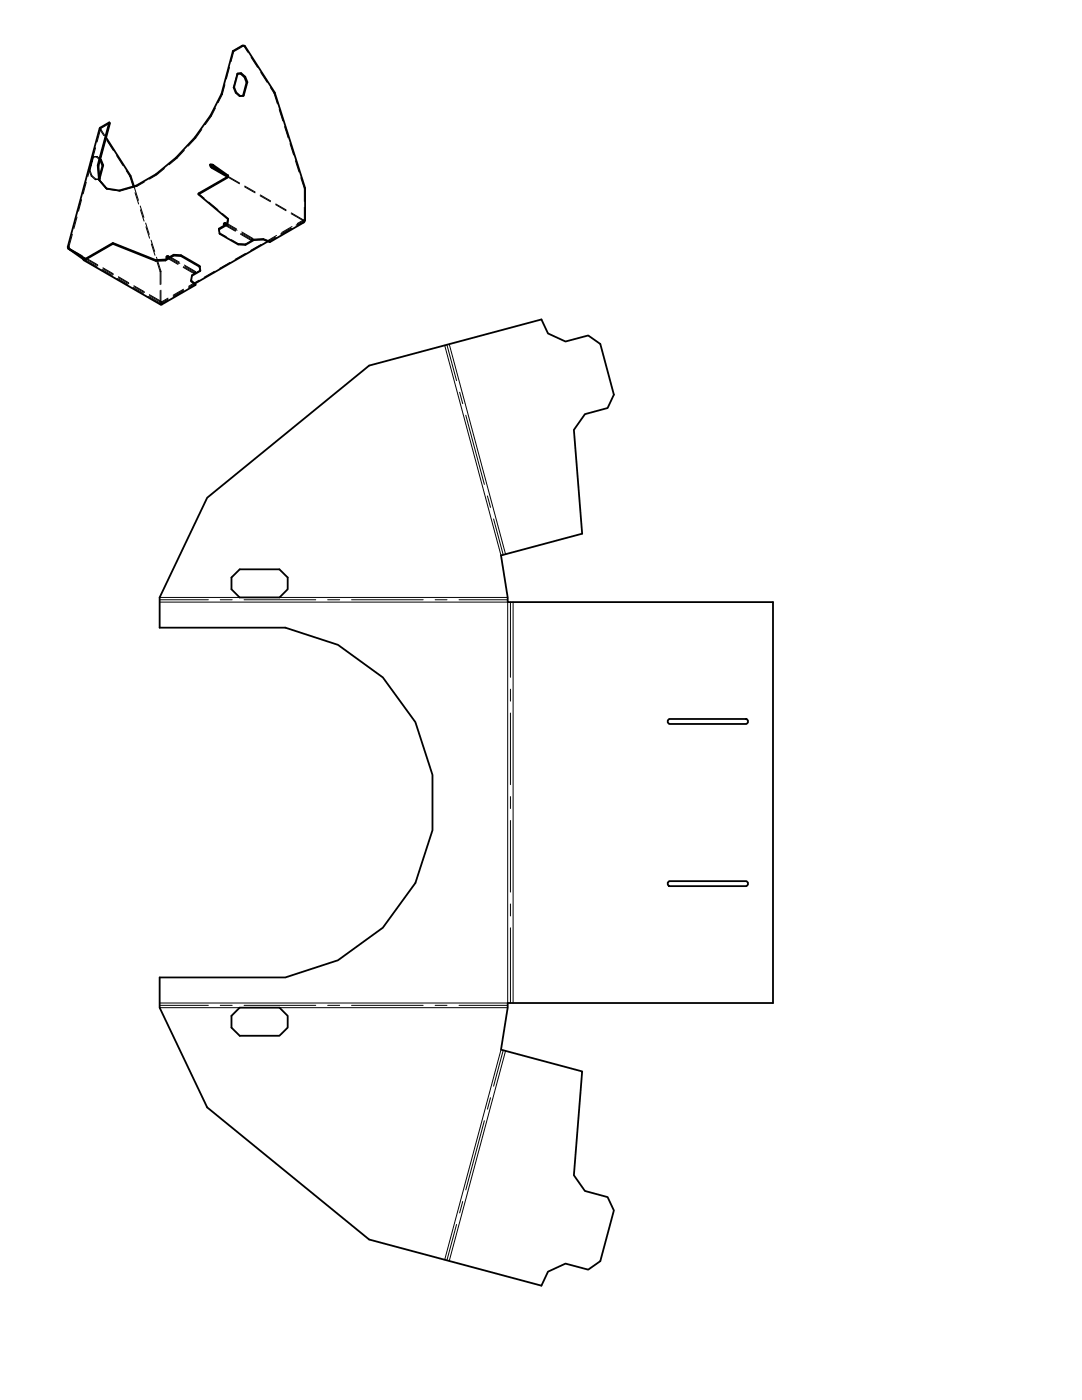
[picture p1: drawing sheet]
<svg xmlns="http://www.w3.org/2000/svg" width="216mm" height="279mm" viewBox="0 0 216 279" stroke-linecap="round" stroke-linejoin="round" font-family="sans-serif">
<!-- layer: Hidden -->
<g fill="none" stroke="#000" stroke-width=".2">
<path d="M44.2 18.8l.1 .1M44.3 18.9l-.8 1.6M44.9 16.9l-.6 2M45.8 13.4l-.6 2.3M46.5 10.2l.1 .1M46.5 17.5l.5 1 .8 .7 .7-.1M46.6 10.3l-.5 2M46.7 17.4l-.2 .1M47.1 18.4l-.1 .1M47.3 14.8h.1M47.3 14.8l-.8 2.7M47.4 14.7l-.1 .1"/>
<path d="M47.9 19.2h-.1M48.6 19.1l-.1 .1M48.7 9.3l-.2-.1-1.9 1.1M48.7 9.3l.8 1.1M48.9 9.2l-.2 .1M50.1 11.4l1.3 2M52 14.5l1.3 1.9M54 17.5l.7 1.1M54.7 18.6l.7 2.1M54.8 18.5l-.1 .1M16.3 39.8l-.6 2.3M17.2 36.4l-.6 2.3"/>
<path d="M17.8 34.1l.4 1 .8 .8 .7-.1 .1-.5M17.9 34l.5 1.1M18.1 32.9l-.6 2.3M18.2 35.1h.2l.8 .7M18.5 31.4l.7-.1 .8 .7M18.7 31.3l-.8 2.7-.1 .1 .7-2.7M19.1 29.5l-.7 2.3M19.4 31.2l-.9 .2M19.4 31.2l.6 .6M19.4 31.2l-.2 .1M19.7 35.8l.2-.1-.9 .2M19.9 25.6l.1 .3"/>
<path d="M20 25.9l.7 1.2M20.1 25.7l-.7 2.6M20.1 25.8l-.1 .1M20.1 25.8l1.1 1.7M21.3 28l1.3 2.1M21.4 37.8l-.2-.2 .2 .2 2.5 .3M21.9 24.6l-1.8 1v.2M23.3 31.1l1.3 2M25.2 34.1l.7 1.1M25.9 35.2l.7 2.1M26.1 35.1l-.2 .1M26.7 37.2l.9 2.8"/>
<path d="M26.9 38.5l.8 2.2M27.3 37.2l-3.4 .9-.1-.1M28.8 36.3l-1.5 .9-.1-.2M31.3 34.9l-1.5 .9M32.8 33.6l-1.5 1.3-.2-.1M35.1 31.5l.2 .1M35.3 31.6l-1.6 1.3M36.8 30l-1.5 1.6M39.1 27.6l-1.5 1.5M39.6 38.6l1.1 1M40.3 25.8l-1.2 1.8-.2-.2M42.2 23.2l-1.2 1.7"/>
<path d="M43 21.5l-.8 1.7-.2-.2M45.3 35.3l2.5 1.4M45.4 35.1l2.4 1.4M48.8 37.3l2.1 1.2M48.8 37.1l2.1 1.2M51.9 39.1l2.1 1.2M51.9 38.9l2.1 1.2M55.7 21.8l.7 2.3M56.8 25.3l.7 2.2M57.9 28.7l.7 2.2M58.9 32.1l.8 2.2M60 35.5l.7 2.1"/>
<path d="M60.7 37.6v2.6M60.9 37.5l-.2 .1M13.6 49.2l.2 .4M13.8 49.3l.1 .3 2.5 1.5M13.8 49.6l1.5 1M13.8 49.6h-.1M14.4 46.8l-.7 2.6M15.4 43.3l-.6 2.3M16.8 51.7l2.5 1.5M17.1 51.6l2.4 1.4M17.4 51.7l2.1 1.2M20.4 53.8l2 1.2"/>
<path d="M20.5 53.4l2.1 1.2M20.6 53.6l2 1.2M23.5 55.6l2 1.2M23.6 55.2l2.1 1.2M23.6 55.4l2.1 1.2M26.5 57.4l2.1 1.1M26.7 57l2.1 1.2M26.7 57.2l2.1 1.2M28 41.1l.7 2.3M28 41.9l.7 2.2M29.1 44.5l.7 2.3M29.1 45.3l.7 2.2"/>
<path d="M29.6 59.1l2.6 1.5M29.8 58.8l2.5 1.4M29.8 59l2.5 1.4M30.1 47.9l.8 2.3M30.2 48.7l.7 2.2M31.2 51.3l.9 2.8M31.3 52.1l.7 2.1M32 58v2.8M32 54.2v2.6M32.1 57.9v2.7l1.5-.8M32.1 54.1l-.1 .1M32.1 54.1v2.6"/>
<path d="M33.2 51.2l.1 .1M33.3 51l-.1 .3M33.4 51.5l2.1 1.3M33.5 59.7l-1.2 .7M33.5 59.5l-1.2 .7M33.5 51.2v-.2l2.3 1.3M33.5 51h-.2v.2M33.6 51.5l2 1.1M33.8 51.4l2.1 1.2M36.6 53.4l2.3 1.2M36.6 57.9l-2.1 1.2M36.6 57.7l-2 1.2"/>
<path d="M36.6 53.2l2.1 1.2M36.7 58l-2.1 1.2M36.8 52.9l2.2 1.3v.2M36.9 53.1l2.1 1.3-.1 .2M38.1 56h.1M38.3 54.9l-.2 1.2M38.7 54.6v-.2h.2v.2M38.9 56.6l-1.3 .7M39 56.7l-1.3 .7M39 54.3l-.1 .1M39.7 55.9l-2 1.2M40 53.9l-1.7 1v.1"/>
<path d="M41.7 40.3l1.8 1.5M42.8 54.1l-2.1 1.2M43.7 45.6l.1 .9M43.8 46.5l1.3 .7M43.8 46.5v.2M44.4 42.6l1.1 1v.1v-.1M44.6 44.6l.1 .1M44.8 44.6v-.2l-.2 .3M44.8 44.4h.2v.2M44.9 44.9l2.1 1.2M45 44.4l2.2 1.3M45 44.9l2 1.1"/>
<path d="M45.2 44.7l2.1 1.3M45.9 52.4l-2.1 1.2M46.2 47.8l1.3 .8M47.5 48.6v.2M48 46.7l2.1 1.3 .3-.1v-.1M48.1 46.6l2 1.2M48.2 46.3l2.2 1.3v.2M48.3 46.5l2.1 1.3M49 48.7v.2M49 50.6l-2.1 1.2M50.3 47.8h-.2v.2M50.4 47.7l-.1 .3"/>
<path d="M50.7 47.7v.2M52.1 48.8l-2.1 1.2M52.6 47.6v.2M53.8 48.1l-1.2-.5-1.9 .1-1.7 1-1.5-.1M53.8 48.1v.2M54.9 47.3l-1.4 .9M55 40.9l2.1 1.2M55 40.7l2.1 1.2M55.1 47.4l-1.3 .7M55.2 47l-2.1 1.2M58 45.5l-2 1.2M58.1 42.7l2.5 1.4"/>
<path d="M58.1 42.5l2.5 1.4M58.2 45.6l-2 1.2M58.3 45.2l-2.1 1.2M60.6 43.9l-1.3 .7M60.6 43.9v.2M60.6 44.1l-1.5 .8M60.7 41.4v2.6l-.1 .2-1.3 .8M32.3 60.2v.2"/>
</g>
<!-- layer: Visible -->
<g fill="none" stroke="#000" stroke-width=".36">
<path d="M47.4 14.8l.6-.1 .8 .7 .4 1.1-.7 2.6M48 14.7l.1-.1 .8 .7M48.1 14.6l-.7 .1-.7 2.7 .4 1 .8 .8 .7-.1 .8-2.7M48.8 15.4l.1-.1 .5 1.1-.2 .1M19.5 33l.2 2.9 1.6 1.7M19.6 33.1l.3 2.9M19.7 35.9l1.5 1.7M19.9 25.6l-6.4 23.7M20 32l.4 1.1-.6 2.2M20 25.5l-.1 .1M20 32l.2-.1 .4 1.1-.2 .1M20 31.8l.2 .1"/>
<path d="M20.6 33l-.7 2.7M21.2 27.5l4.9 7.6 .6 2.1M21.2 37.6l2.6 .4 3.4-1a37.7 37.7 0 0 0 17-18.2l2.3-8.6 1.8-1.1h.4l6.1 9.4 6.1 19v6.4l-.3 .5M21.8 24.4l.1 .2-2.3 8.5-.1-.1zM21.8 24.4l-1.8 1.1M41.9 32.9l.2 .1M41.9 32.9l.1 .3 .2 .3 3.1 1.8M41.9 32.9h.6M42.2 33.3l3.2 1.8M42.4 33h-.3l.1 .3M42.5 32.9l-.1 .1 3 2.1M42.5 32.9l3 2.1"/>
<path d="M45.2 35.4l-5.6 3.2v.2l5.9 5M45.2 35.6l-5.6 3.2M45.4 35.1l-.2 .3M45.5 35l-.1 .1M45.5 35l-.3 .5M13.7 49.6l-.2-.3 .2-.1v.3l.3 .3 3.1 1.8M13.7 49.6l2.9 2.1 .2-.1M15.3 50.6l1.5 1M16.6 51.7l.1 .2h.2l5.6-3.2 8.6 3.4 1.9-.1 1.6-1 1.5 .1 3.7 2.1 .2 .9-1.7 .9-.2 1.1 .9 .8M16.7 51.9l15.3 8.9M22.5 48.7v-.2l8.6 3.4v.2M22.5 48.5l-5.6 3.2-.1-.1"/>
<path d="M31.1 51.9l1.9-.1v.2M33.3 51.3l.3 .2M33.8 51.4l-.3-.2-.3 .1 .2 .2M34.6 51v-.2l-1.6 1M34.6 50.8l1.5 .1v.2M36.1 50.9l3.7 2.2M38.1 56l.9 .7v.2l-6.9 3.9M39.8 53.2v-.1l.2 1M44.7 44.7l.3 .2M45.2 44.7l-.2-.1-.4 .1 .3 .2M45.5 43.7l-.2 1-1.6 .9v.2l1.6-.9M45.5 43.8l-.2 1.1v-.2"/>
<path d="M53.5 48.2l-14.6 8.4M60.6 44.4l-6.8 3.9-1.2-.5-1.9 .1-1.7 1-1.5-.1-3.7-2.1-.1-.9M41.3 99.3l32.4-26.3 34.3-9.2 1.3 2.7 3.5 1.7 4.6-1.2 2.4 1.6 2.7 10.2-1.3 2.6-4.5 1.3-2.2 3.1 1.7 20.7-16.2 4.3 1.3 8.4v1h52.9v80h-52.9v.9l-1.3 8.4 16.2 4.3-1.7 20.7 2.2 3.2 4.5 1.2 1.3 2.7-2.7 10.1-2.4 1.7-4.6-1.2-3.5 1.6-1.3 2.8-34.3-9.2-32.4-26.4-9.4-19.9v-6h25l10.5-3.5 9-6.5 6.5-8.9 3.4-10.5v-11.1l-3.4-10.5-6.5-8.9-9-6.5-10.5-3.4h-25v-6.1zM46.2 115.3l1.6-1.7h8l1.6 1.7v2.3l-1.6 1.6h-8l-1.6-1.6zM133.5 143.5h15.4l.3 .3v.4l-.3 .3h-15.4l-.3-.3v-.4zM133.5 175.9h15.4l.3 .2v.5l-.3 .2h-15.4l-.3-.2v-.5zM46.2 202.7l1.6-1.6h8l1.6 1.6v2.4l-1.6 1.6h-8l-1.6-1.6z"/>
</g>
<!-- layer: Hidden -->
<circle cx="19.9" cy="35.7" r=".08" fill="#000" stroke="#000" stroke-width=".2"/>
<!-- layer: Center Lines -->
<g fill="none" stroke="#000" stroke-width=".2">
<path d="M89.2 68.8l1.9 7.2M91.7 78.3l.6 2.3M92.9 82.9l3.7 13.8M97.3 99l.6 2.3M31.9 119.7h9.7M43.9 119.7h2.4M48.7 119.7h14.3M65.4 119.7h2.4M70.1 119.7h14.3M86.8 119.7h2.4M91.6 119.7h9.7M98.5 103.6l1.9 7.1"/>
<path d="M101.9 120.2v15M101.9 137.5v2.4M101.9 142.3v14.3M101.9 159v2.4M101.9 163.7v14.3M101.9 180.4v2.4M101.9 185.2v15M31.9 200.6h9.7M43.9 200.6h2.4M48.7 200.6h14.3M65.4 200.6h2.4M70.1 200.6h14.3"/>
<path d="M86.8 200.6h2.4M91.6 200.6h9.7M97.9 219.1l-.6 2.3M100.4 209.6l-1.9 7.2M92.3 239.8l-.6 2.3M96.6 223.7l-3.7 13.8M91.1 244.4l-1.9 7.1"/>
</g>
<!-- layer: Visible Narrow -->
<path d="M88.7 68.9l11.3 41.9M89.6 68.7l11.3 41.9M31.9 119.2h15.9M55.8 119.2h45.5M31.9 120.2h69.4v80h-69.4M102.4 120.2v80M31.9 201.1h15.9M55.8 201.1h45.5M100 209.5l-11.3 41.9M100.9 209.7l-11.3 42" fill="none" stroke="#000" stroke-width=".2"/>
</svg>
